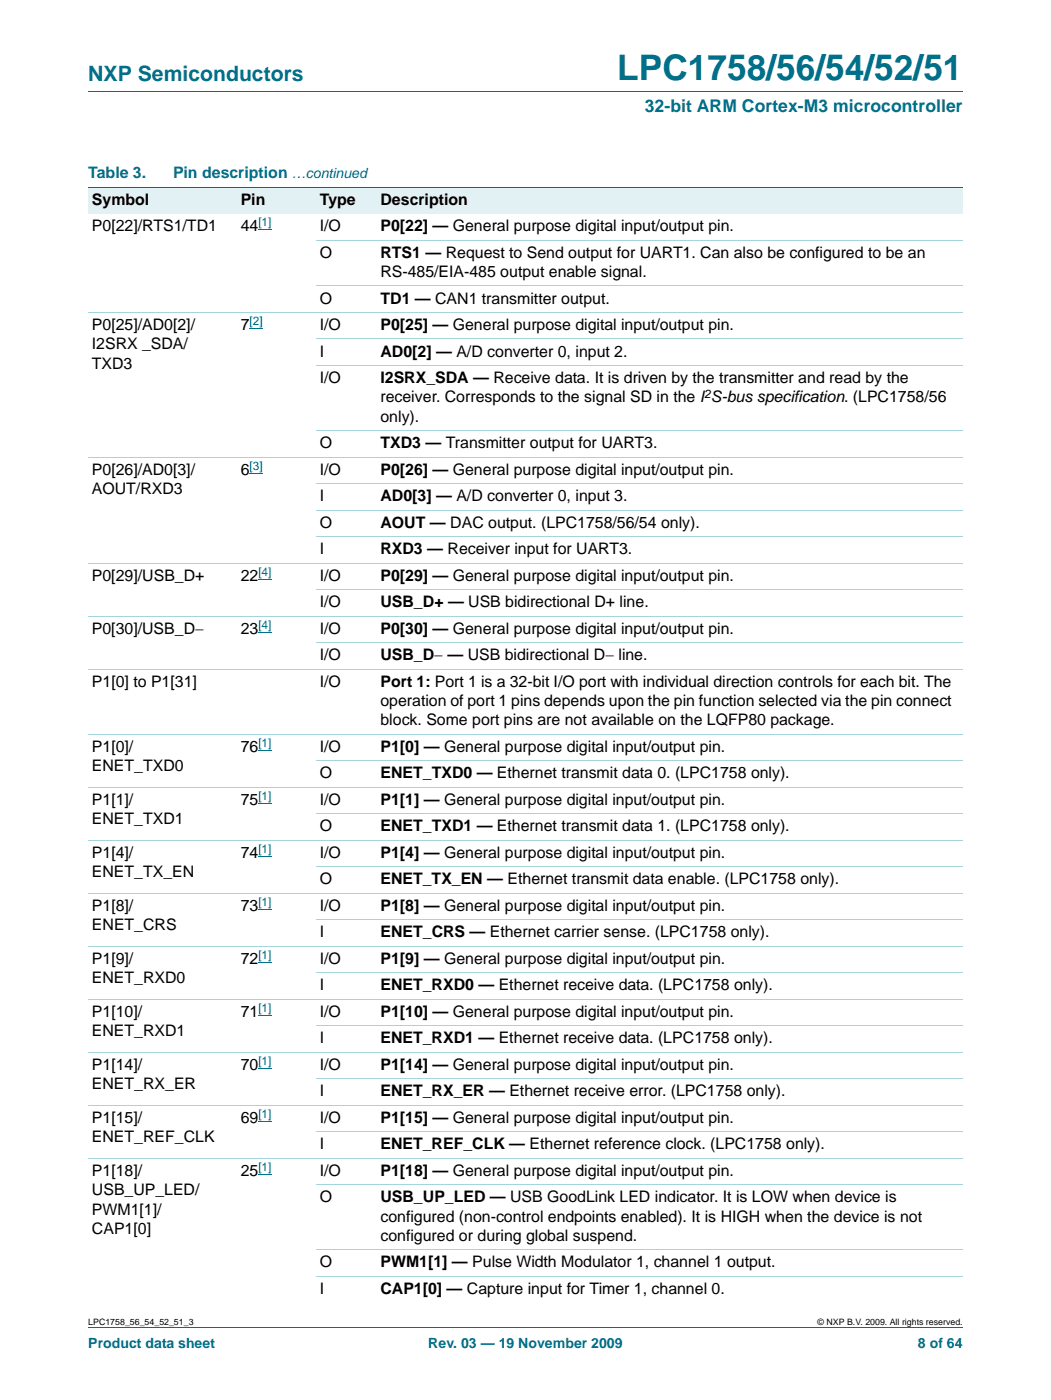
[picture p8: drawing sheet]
<svg xmlns="http://www.w3.org/2000/svg" width="210mm" height="280mm" viewBox="0 0 210 280" stroke-linecap="round" stroke-linejoin="round" font-family="sans-serif">
<defs><g id="words">
<text font-size="7" fill="#00708a" x="123.3" y="16">LPC1758/56/54/52/51</text>
<text font-size="4.2" fill="#00708a" x="17.6" y="16.2">NXP Semiconductors</text>
<text font-size="3.5" fill="#00708a" x="128.8" y="22.4">32-bit ARM Cortex-M3 microcontroller</text>
<g font-size="3.2" fill="#00708a">
<text x="17.6" y="35.6">Table 3.</text>
<text x="34.6" y="35.6">Pin description</text>
</g>
<g font-size="3.2">
<text x="18.4" y="40.9">Symbol</text>
<text x="48.1" y="40.9">Pin</text>
<text x="63.9" y="40.9">Type</text>
<text x="76" y="40.9">Description</text>
<text x="18.4" y="46.2">P0[22]/RTS1/TD1</text>
<text x="48.1" y="46.2">44</text>
<text x="63.9" y="46.2">I/O</text>
<text x="76" y="46.2">P0[22] — General purpose digital input/output pin.</text>
<text x="63.9" y="51.5">O</text>
<text x="76" y="51.5">RTS1 — Request to Send output for UART1. Can also be configured to be an</text>
<text x="76" y="55.4">RS-485/EIA-485 output enable signal.</text>
<text x="18.4" y="66">P0[25]/AD0[2]/</text>
<text x="48.1" y="66">7</text>
<text x="63.9" y="60.7">O</text>
<text x="63.9" y="66">I/O</text>
<text x="76" y="60.7">TD1 — CAN1 transmitter output.</text>
<text x="76" y="66">P0[25] — General purpose digital input/output pin.</text>
<text x="18.4" y="69.8">I2SRX _SDA/</text>
<text x="63.9" y="71.2">I</text>
<text x="76" y="71.2">AD0[2] — A/D converter 0, input 2.</text>
<text x="18.4" y="73.7">TXD3</text>
<text x="63.9" y="76.5">I/O</text>
<text x="76" y="76.5">I2SRX_SDA — Receive data. It is driven by the transmitter and read by the</text>
<text x="76" y="80.4">receiver. Corresponds to the signal SD in the I S-bus specification. (LPC1758/56</text>
<text x="63.9" y="89.6">O</text>
<text x="76" y="84.3">only).</text>
<text x="76" y="89.6">TXD3 — Transmitter output for UART3.</text>
<text x="18.4" y="94.9">P0[26]/AD0[3]/</text>
<text x="48.1" y="94.9">6</text>
<text x="63.9" y="94.9">I/O</text>
<text x="76" y="94.9">P0[26] — General purpose digital input/output pin.</text>
<text x="18.4" y="98.8">AOUT/RXD3</text>
<text x="63.9" y="100.2">I</text>
<text x="76" y="100.2">AD0[3] — A/D converter 0, input 3.</text>
<text x="63.9" y="105.4">O</text>
<text x="76" y="105.4">AOUT — DAC output. (LPC1758/56/54 only).</text>
<text x="63.9" y="110.7">I</text>
<text x="76" y="110.7">RXD3 — Receiver input for UART3.</text>
<text x="18.4" y="116">P0[29]/USB_D+</text>
<text x="48.1" y="116">22</text>
<text x="63.9" y="116">I/O</text>
<text x="76" y="116">P0[29] — General purpose digital input/output pin.</text>
<text x="63.9" y="121.3">I/O</text>
<text x="76" y="121.3">USB_D+ — USB bidirectional D+ line.</text>
<text x="18.4" y="126.6">P0[30]/USB_D−</text>
<text x="48.1" y="126.6">23</text>
<text x="63.9" y="126.6">I/O</text>
<text x="63.9" y="131.9">I/O</text>
<text x="76" y="126.6">P0[30] — General purpose digital input/output pin.</text>
<text x="76" y="131.9">USB_D− — USB bidirectional D− line.</text>
<text x="18.4" y="137.2">P1[0] to P1[31]</text>
<text x="63.9" y="137.2">I/O</text>
<text x="76" y="137.2">Port 1: Port 1 is a 32-bit I/O port with individual direction controls for each bit. The</text>
<text x="76" y="141.1">operation of port 1 pins depends upon the pin function selected via the pin connect</text>
<text x="76" y="145">block. Some port pins are not available on the LQFP80 package.</text>
<text x="18.4" y="150.3">P1[0]/</text>
<text x="18.4" y="154.2">ENET_TXD0</text>
<text x="48.1" y="150.3">76</text>
<text x="63.9" y="150.3">I/O</text>
<text x="63.9" y="155.5">O</text>
<text x="76" y="150.3">P1[0] — General purpose digital input/output pin.</text>
<text x="76" y="155.5">ENET_TXD0 — Ethernet transmit data 0. (LPC1758 only).</text>
<text x="18.4" y="160.8">P1[1]/</text>
<text x="48.1" y="160.8">75</text>
<text x="63.9" y="160.8">I/O</text>
<text x="76" y="160.8">P1[1] — General purpose digital input/output pin.</text>
<text x="18.4" y="164.7">ENET_TXD1</text>
<text x="63.9" y="166.1">O</text>
<text x="76" y="166.1">ENET_TXD1 — Ethernet transmit data 1. (LPC1758 only).</text>
<text x="18.4" y="171.4">P1[4]/</text>
<text x="48.1" y="171.4">74</text>
<text x="63.9" y="171.4">I/O</text>
<text x="76" y="171.4">P1[4] — General purpose digital input/output pin.</text>
<text x="18.4" y="175.3">ENET_TX_EN</text>
<text x="63.9" y="176.7">O</text>
<text x="76" y="176.7">ENET_TX_EN — Ethernet transmit data enable. (LPC1758 only).</text>
<text x="18.4" y="182">P1[8]/</text>
<text x="18.4" y="185.9">ENET_CRS</text>
<text x="48.1" y="182">73</text>
<text x="63.9" y="182">I/O</text>
<text x="76" y="182">P1[8] — General purpose digital input/output pin.</text>
<text x="63.9" y="187.3">I</text>
<text x="76" y="187.3">ENET_CRS — Ethernet carrier sense. (LPC1758 only).</text>
<text x="18.4" y="192.6">P1[9]/</text>
<text x="18.4" y="196.5">ENET_RXD0</text>
<text x="48.1" y="192.6">72</text>
<text x="63.9" y="192.6">I/O</text>
<text x="63.9" y="197.9">I</text>
<text x="76" y="192.6">P1[9] — General purpose digital input/output pin.</text>
<text x="76" y="197.9">ENET_RXD0 — Ethernet receive data. (LPC1758 only).</text>
<text x="18.4" y="203.2">P1[10]/</text>
<text x="48.1" y="203.2">71</text>
<text x="63.9" y="203.2">I/O</text>
<text x="76" y="203.2">P1[10] — General purpose digital input/output pin.</text>
<text x="18.4" y="207.1">ENET_RXD1</text>
<text x="63.9" y="208.5">I</text>
<text x="76" y="208.5">ENET_RXD1 — Ethernet receive data. (LPC1758 only).</text>
<text x="18.4" y="213.8">P1[14]/</text>
<text x="48.1" y="213.8">70</text>
<text x="63.9" y="213.8">I/O</text>
<text x="76" y="213.8">P1[14] — General purpose digital input/output pin.</text>
<text x="18.4" y="217.7">ENET_RX_ER</text>
<text x="63.9" y="219">I</text>
<text x="76" y="219">ENET_RX_ER — Ethernet receive error. (LPC1758 only).</text>
<text x="18.4" y="224.3">P1[15]/</text>
<text x="48.1" y="224.3">69</text>
<text x="63.9" y="224.3">I/O</text>
<text x="76" y="224.3">P1[15] — General purpose digital input/output pin.</text>
<text x="18.4" y="228.2">ENET_REF_CLK</text>
<text x="63.9" y="229.6">I</text>
<text x="76" y="229.6">ENET_REF_CLK — Ethernet reference clock. (LPC1758 only).</text>
<text x="18.4" y="234.9">P1[18]/</text>
<text x="18.4" y="238.8">USB_UP_LED/</text>
<text x="48.1" y="234.9">25</text>
<text x="63.9" y="234.9">I/O</text>
<text x="76" y="234.9">P1[18] — General purpose digital input/output pin.</text>
<text x="18.4" y="242.7">PWM1[1]/</text>
<text x="63.9" y="240.2">O</text>
<text x="76" y="240.2">USB_UP_LED — USB GoodLink LED indicator. It is LOW when device is</text>
<text x="76" y="244.1">configured (non-control endpoints enabled). It is HIGH when the device is not</text>
<text x="18.4" y="246.6">CAP1[0]</text>
<text x="76" y="248">configured or during global suspend.</text>
<text x="63.9" y="253.3">O</text>
<text x="76" y="253.3">PWM1[1] — Pulse Width Modulator 1, channel 1 output.</text>
<text x="63.9" y="258.6">I</text>
<text x="76" y="258.6">CAP1[0] — Capture input for Timer 1, channel 0.</text>
</g>
<g font-size="2.8" fill="#00708a">
<text x="58.3" y="35.6">…continued</text>
<text x="17.6" y="269.3">Product data sheet</text>
<text x="85.5" y="269.3">Rev. 03 — 19 November 2009</text>
<text x="183.3" y="269.3">8 of 64</text>
</g>
<g font-size="2.4" fill="#00f">
<text x="51.6" y="45.2">[1]</text>
<text x="49.8" y="65">[2]</text>
<text x="49.8" y="93.9">[3]</text>
<text x="51.6" y="115.1">[4]</text>
<text x="51.6" y="125.7">[4]</text>
<text x="51.6" y="149.3">[1]</text>
<text x="51.6" y="159.9">[1]</text>
<text x="51.6" y="170.5">[1]</text>
<text x="51.6" y="181.1">[1]</text>
<text x="51.6" y="191.6">[1]</text>
<text x="51.6" y="202.2">[1]</text>
<text x="51.6" y="212.8">[1]</text>
<text x="51.6" y="223.4">[1]</text>
<text x="51.6" y="234">[1]</text>
</g>
<text font-size="2.4" x="140.7" y="79.5">2</text>
<g font-size="1.8">
<text x="17.6" y="264.7">LPC1758_56_54_52_51_3</text>
<text x="163.3" y="264.7">© NXP B.V. 2009. All rights reserved.</text>
</g>
</g></defs>
<path d="M17.6 18.3h174.7M17.6 265.3h174.7" fill="none" stroke="#00708a" stroke-width=".2"/>
<g fill="none" stroke="#00f" stroke-width=".2">
<path d="M51.6 45.9h2.7M49.8 65.7h2.7M49.8 94.6h2.7M51.6 115.8h2.7M51.6 126.4h2.7M51.6 150h2.7M51.6 160.6h2.7M51.6 171.2h2.7M51.6 181.8h2.7M51.6 192.4h2.7M51.6 202.9h2.7M51.6 213.5h2.7"/>
<path d="M51.6 224.1h2.7M51.6 234.7h2.7"/>
</g>
<g fill="#e2f1f4">
<path d="M17.6 37.4h29.8v5.3h-29.8z"/>
<path d="M47.4 37.4h15.8v5.3h-15.8z"/>
<path d="M63.2 37.4h12.1v5.3h-12.1z"/>
<path d="M75.3 37.4h117v5.3h-117z"/>
</g>
<path d="M17.6 37.4h174.7" fill="none" stroke="#00708a" stroke-width=".2"/>
<g fill="none" stroke="#a5d5dc" stroke-width=".2">
<path d="M63.2 48h129.1M63.2 57.1h129.1M17.6 62.4h174.7M63.2 67.7h129.1M63.2 73h129.1M17.6 91.4h174.7M63.2 86.1h129.1M63.2 96.6h129.1M17.6 112.5h174.7M63.2 101.9h129.1M63.2 107.2h129.1M63.2 117.8h129.1"/>
<path d="M17.6 123.1h174.7M17.6 133.7h174.7M63.2 128.4h129.1M17.6 146.7h174.7M17.6 157.3h174.7M63.2 152h129.1M17.6 167.9h174.7M17.6 178.5h174.7M63.2 162.6h129.1M63.2 173.2h129.1M17.6 189.1h174.7M17.6 199.7h174.7"/>
<path d="M63.2 183.8h129.1M63.2 194.4h129.1M17.6 210.2h174.7M63.2 205h129.1M63.2 215.5h129.1M17.6 220.8h174.7M17.6 231.4h174.7M63.2 226.1h129.1M63.2 236.7h129.1M63.2 249.7h129.1M63.2 255h129.1"/>
</g>
<use href="#words"/>
</svg>
